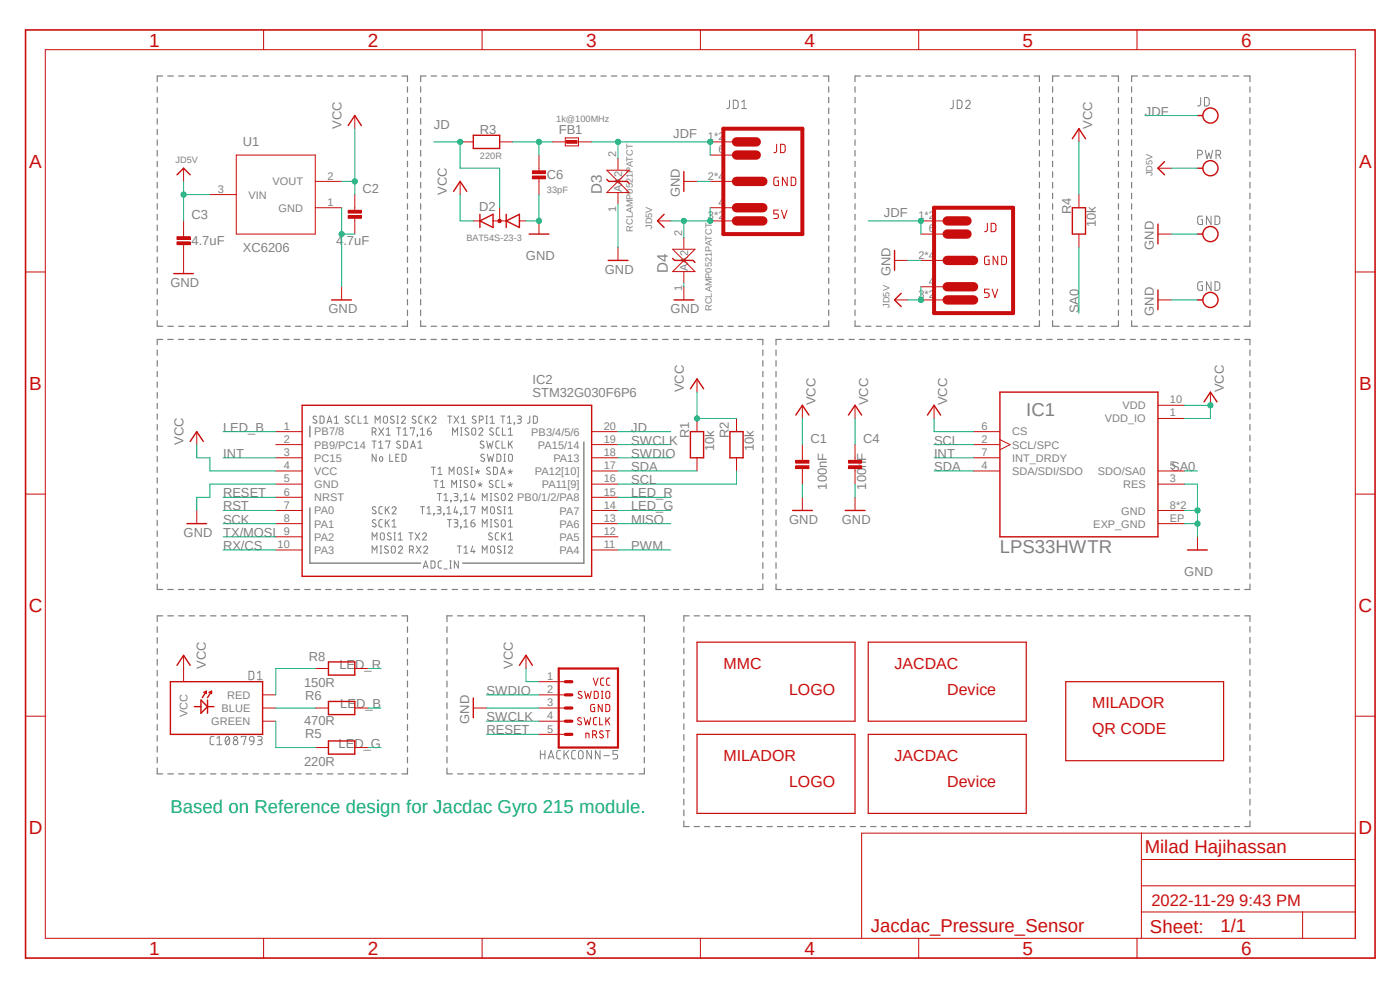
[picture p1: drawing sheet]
<svg xmlns="http://www.w3.org/2000/svg" width="297mm" height="210mm" viewBox="0 0 297 210" stroke-linecap="round" stroke-linejoin="round" font-family="sans-serif">
<defs><g id="words">
<g font-size="4" fill="#c90d0c">
<text x="31.7" y="9.9">1</text>
<text x="78" y="9.9">2</text>
<text x="124.3" y="9.9">3</text>
<text x="170.6" y="9.9">4</text>
<text x="217" y="9.9">5</text>
<text x="263.3" y="9.9">6</text>
<text x="6.2" y="35.6">A</text>
<text x="288.3" y="35.6">A</text>
<text x="6.2" y="82.7">B</text>
<text x="288.3" y="82.7">B</text>
<text x="6.1" y="129.8">C</text>
<text x="288.2" y="129.8">C</text>
<text x="6.1" y="177">D</text>
<text x="288.2" y="177">D</text>
<text x="31.7" y="202.6">1</text>
<text x="78" y="202.6">2</text>
<text x="124.3" y="202.6">3</text>
<text x="170.6" y="202.6">4</text>
<text x="217" y="202.6">5</text>
<text x="263.3" y="202.6">6</text>
</g>
<g font-size="3.9" fill="#808080">
<text x="217.7" y="88.2">IC1</text>
<text x="212.1" y="117.3">LPS33HWTR</text>
</g>
<text font-size="3.9" fill="#0dab76" x="36.2" y="172.6">Based on Reference design for Jacdac Gyro 215 module.</text>
<g font-size="3.9" fill="#c90d0c">
<text x="242.9" y="180.9">Milad Hajihassan</text>
<text x="184.7" y="197.7">Jacdac_Pressure_Sensor</text>
<text x="244" y="197.8">Sheet:</text>
<text x="258.9" y="197.7">1/1</text>
</g>
<text font-size="3.5" fill="#c90d0c" x="244.3" y="192.1">2022-11-29 9:43 PM</text>
<g font-size="3.4" fill="#c90d0c">
<text x="153.5" y="141.8">MMC</text>
<text x="189.8" y="141.8">JACDAC</text>
<text x="167.4" y="147.4">LOGO</text>
<text x="201" y="147.4">Device</text>
<text x="231.7" y="150.2">MILADOR</text>
<text x="231.7" y="155.8">QR CODE</text>
<text x="153.5" y="161.4">MILADOR</text>
<text x="189.8" y="161.4">JACDAC</text>
<text x="167.4" y="167">LOGO</text>
<text x="201" y="167">Device</text>
</g>
<g font-size="3.2" fill="#808080">
<text x="127.7" y="41.2" transform="rotate(-90 127.7 41.2)">D3</text>
<text x="141.6" y="58" transform="rotate(-90 141.6 58)">D4</text>
</g>
<g font-size="2.8" fill="#808080">
<text x="72.5" y="27.3" transform="rotate(-90 72.5 27.3)">VCC</text>
<text x="92" y="27.3">JD</text>
<text x="101.8" y="28.4">R3</text>
<text x="118.5" y="28.4">FB1</text>
<text x="142.8" y="29.3">JDF</text>
<text x="231.7" y="27.3" transform="rotate(-90 231.7 27.3)">VCC</text>
<text x="242.9" y="24.5">JDF</text>
<text x="51.5" y="31.1">U1</text>
<text x="76.9" y="40.9">C2</text>
<text x="94.8" y="41.3" transform="rotate(-90 94.8 41.3)">VCC</text>
<text x="116" y="38.1">C6</text>
<text x="144.2" y="41.8" transform="rotate(-90 144.2 41.8)">GND</text>
<text x="40.6" y="46.4">C3</text>
<text x="101.6" y="44.7">D2</text>
<text x="187.5" y="46">JDF</text>
<text x="227.2" y="45.5" transform="rotate(-90 227.2 45.5)">R4</text>
<text x="40.6" y="52">4.7uF</text>
<text x="51.5" y="53.4">XC6206</text>
<text x="71.3" y="52">4.7uF</text>
<text x="232.5" y="48.3" transform="rotate(-90 232.5 48.3)">10k</text>
<text x="244.8" y="53" transform="rotate(-90 244.8 53)">GND</text>
<text x="111.6" y="55.2">GND</text>
<text x="128.3" y="58">GND</text>
<text x="188.9" y="58.6" transform="rotate(-90 188.9 58.6)">GND</text>
<text x="36.2" y="60.8">GND</text>
<text x="69.7" y="66.4">GND</text>
<text x="142.3" y="66.4">GND</text>
<text x="228.9" y="66.4" transform="rotate(-90 228.9 66.4)">SA0</text>
<text x="244.8" y="67" transform="rotate(-90 244.8 67)">GND</text>
<text x="113" y="81.4">IC2</text>
<text x="145.1" y="83.2" transform="rotate(-90 145.1 83.2)">VCC</text>
<text x="259.6" y="83.2" transform="rotate(-90 259.6 83.2)">VCC</text>
<text x="113" y="84.2">STM32G030F6P6</text>
<text x="173" y="86" transform="rotate(-90 173 86)">VCC</text>
<text x="184.2" y="86" transform="rotate(-90 184.2 86)">VCC</text>
<text x="201" y="86" transform="rotate(-90 201 86)">VCC</text>
<text x="38.9" y="94.4" transform="rotate(-90 38.9 94.4)">VCC</text>
<text x="47.3" y="91.6">LED_B</text>
<text x="133.9" y="94.4">SWCLK</text>
<text x="133.9" y="91.6">JD</text>
<text x="146.2" y="93" transform="rotate(-90 146.2 93)">R1</text>
<text x="151.5" y="95.7" transform="rotate(-90 151.5 95.7)">10k</text>
<text x="154.6" y="93" transform="rotate(-90 154.6 93)">R2</text>
<text x="159.9" y="95.7" transform="rotate(-90 159.9 95.7)">10k</text>
<text x="171.9" y="93.9">C1</text>
<text x="183.1" y="93.9">C4</text>
<text x="198.2" y="94.4">SCL</text>
<text x="47.3" y="97.1">INT</text>
<text x="133.9" y="97.1">SWDIO</text>
<text x="133.9" y="99.9">SDA</text>
<text x="198.1" y="99.9">SDA</text>
<text x="198.2" y="97.1">INT</text>
<text x="248.5" y="99.9">SA0</text>
<text x="47.3" y="105.5">RESET</text>
<text x="133.9" y="105.5">LED_R</text>
<text x="133.9" y="102.7">SCL</text>
<text x="175.4" y="103.8" transform="rotate(-90 175.4 103.8)">100nF</text>
<text x="183.8" y="103.8" transform="rotate(-90 183.8 103.8)">100nF</text>
<text x="38.9" y="113.9">GND</text>
<text x="47.3" y="111.1">SCK</text>
<text x="47.3" y="108.3">RST</text>
<text x="47.3" y="113.9">TX/MOSI</text>
<text x="133.9" y="108.3">LED_G</text>
<text x="133.9" y="111.1">MISO</text>
<text x="167.4" y="111.1">GND</text>
<text x="178.6" y="111.1">GND</text>
<text x="47.3" y="116.7">RX/CS</text>
<text x="133.9" y="116.7">PWM</text>
<text x="251.2" y="122.3">GND</text>
<text x="43.7" y="141.8" transform="rotate(-90 43.7 141.8)">VCC</text>
<text x="65.5" y="140.2">R8</text>
<text x="72" y="141.8">LED_R</text>
<text x="108.8" y="141.8" transform="rotate(-90 108.8 141.8)">VCC</text>
<text x="64.5" y="145.7">150R</text>
<text x="64.8" y="148.5">R6</text>
<text x="103.2" y="147.4">SWDIO</text>
<text x="64.5" y="153.8">470R</text>
<text x="72.2" y="150.2">LED_B</text>
<text x="99.6" y="153.5" transform="rotate(-90 99.6 153.5)">GND</text>
<text x="103.2" y="153">SWCLK</text>
<text x="103.2" y="155.8">RESET</text>
<text x="64.8" y="156.6">R5</text>
<text x="71.8" y="158.6">LED_G</text>
<text x="64.5" y="162.5">220R</text>
</g>
<g font-size="2.3" fill="#808080">
<text x="150.2" y="29.7">1*2</text>
<text x="130.7" y="33.3" transform="rotate(-90 130.7 33.3)">2</text>
<text x="152.4" y="32.5">6</text>
<text x="46.2" y="40.9">3</text>
<text x="57.8" y="39.3">VOUT</text>
<text x="69.5" y="38.1">2</text>
<text x="132" y="40.7" transform="rotate(-90 132 40.7)">AA2</text>
<text x="150.2" y="38.1">2*4</text>
<text x="52.7" y="42.1">VIN</text>
<text x="59.1" y="44.9">GND</text>
<text x="69.5" y="43.7">1</text>
<text x="130.7" y="45" transform="rotate(-90 130.7 45)">1</text>
<text x="150.2" y="46.5">3*2</text>
<text x="152.4" y="43.7">4</text>
<text x="194.9" y="46.5">1*2</text>
<text x="144.7" y="50.1" transform="rotate(-90 144.7 50.1)">2</text>
<text x="197.1" y="49.3">6</text>
<text x="145.9" y="57.4" transform="rotate(-90 145.9 57.4)">AA2</text>
<text x="194.9" y="54.9">2*4</text>
<text x="144.7" y="61.7" transform="rotate(-90 144.7 61.7)">1</text>
<text x="194.9" y="63.2">3*2</text>
<text x="197.1" y="60.5">4</text>
<text x="234.4" y="89.6">VDD_IO</text>
<text x="238.1" y="86.8">VDD</text>
<text x="248.2" y="85.6">10</text>
<text x="248.2" y="88.4">1</text>
<text x="60.2" y="91.1">1</text>
<text x="60.2" y="93.9">2</text>
<text x="66.7" y="92.4">PB7/8</text>
<text x="66.7" y="95.2">PB9/PC14</text>
<text x="112.7" y="92.4">PB3/4/5/6</text>
<text x="114.1" y="95.2">PA15/14</text>
<text x="128.1" y="93.9">19</text>
<text x="128.1" y="91.1">20</text>
<text x="208.2" y="93.9">2</text>
<text x="208.2" y="91.1">6</text>
<text x="214.7" y="95.2">SCL/SPC</text>
<text x="214.7" y="92.4">CS</text>
<text x="60.2" y="96.7">3</text>
<text x="60.2" y="99.5">4</text>
<text x="66.7" y="98">PC15</text>
<text x="66.7" y="100.8">VCC</text>
<text x="113.5" y="100.8">PA12[10]</text>
<text x="117.4" y="98">PA13</text>
<text x="128.1" y="99.5">17</text>
<text x="128.1" y="96.7">18</text>
<text x="208.2" y="99.5">4</text>
<text x="208.2" y="96.7">7</text>
<text x="214.7" y="100.8">SDA/SDI/SDO</text>
<text x="214.7" y="98">INT_DRDY</text>
<text x="232.9" y="100.8">SDO/SA0</text>
<text x="248.2" y="99.5">5</text>
<text x="60.2" y="102.3">5</text>
<text x="60.2" y="105.1">6</text>
<text x="60.2" y="107.9">7</text>
<text x="66.7" y="103.5">GND</text>
<text x="66.7" y="106.3">NRST</text>
<text x="109.7" y="106.4">PB0/1/2/PA8</text>
<text x="115" y="103.6">PA11[9]</text>
<text x="128.1" y="107.9">14</text>
<text x="128.1" y="102.3">16</text>
<text x="128.1" y="105.1">15</text>
<text x="238.3" y="103.6">RES</text>
<text x="248.2" y="102.3">3</text>
<text x="248.2" y="107.9">8*2</text>
<text x="60.2" y="110.7">8</text>
<text x="60.2" y="113.5">9</text>
<text x="66.7" y="109.1">PA0</text>
<text x="66.7" y="111.9">PA1</text>
<text x="118.7" y="112">PA6</text>
<text x="118.7" y="109.2">PA7</text>
<text x="128.1" y="113.5">12</text>
<text x="128.1" y="110.7">13</text>
<text x="231.9" y="112">EXP_GND</text>
<text x="237.9" y="109.2">GND</text>
<text x="248.2" y="110.7">EP</text>
<text x="58.9" y="116.3">10</text>
<text x="66.7" y="114.7">PA2</text>
<text x="66.7" y="117.5">PA3</text>
<text x="118.7" y="117.5">PA4</text>
<text x="118.7" y="114.8">PA5</text>
<text x="128.1" y="116.3">11</text>
<text x="48.2" y="148.3">RED</text>
<text x="116.1" y="149.8">3</text>
<text x="116.1" y="147">2</text>
<text x="116.1" y="144.2">1</text>
<text x="39.8" y="152.1" transform="rotate(-90 39.8 152.1)">VCC</text>
<text x="44.8" y="153.8">GREEN</text>
<text x="47" y="151">BLUE</text>
<text x="116.1" y="155.4">5</text>
<text x="116.1" y="152.6">4</text>
</g>
<g font-size="1.9" fill="#808080">
<text x="118" y="25.9">1k@100MHz</text>
<text x="37.3" y="34.6">JD5V</text>
<text x="101.8" y="33.7">220R</text>
<text x="116" y="40.9">33pF</text>
<text x="244.5" y="37.4" transform="rotate(-90 244.5 37.4)">JD5V</text>
<text x="99" y="51.2">BAT54S-23-3</text>
<text x="134.3" y="49.1" transform="rotate(-90 134.3 49.1)">RCLAMP0521PATCT</text>
<text x="138.4" y="48.6" transform="rotate(-90 138.4 48.6)">JD5V</text>
<text x="151" y="65.9" transform="rotate(-90 151 65.9)">RCLAMP0521PATCT</text>
<text x="188.7" y="65.3" transform="rotate(-90 188.7 65.3)">JD5V</text>
</g>
</g></defs>
<path d="M4.9 6l287.2 197.9M292.1 6l-287.2 197.9" fill="none" stroke="#fff" stroke-width=".21"/>
<g fill="none" stroke="#808080" stroke-width=".25">
<path d="M33.4 18.4v1.2M34.5 16.1h-1.1v1.2M35.6 16.1h1.2M37.9 16.1h1.1M40.1 16.1h1.2M42.4 16.1h1.2M44.7 16.1h1.1M46.9 16.1h1.1M49.1 16.1h1.2M51.4 16.1h1.2M53.7 16.1h1.1M55.9 16.1h1.2"/>
<path d="M58.2 16.1h1.2M60.5 16.1h1.1M62.7 16.1h1.2M64.9 16.1h1.2M67.2 16.1h1.2M69.5 16.1h1.1M71.7 16.1h1.2M74 16.1h1.1M76.2 16.1h1.2M78.5 16.1h1.2M80.8 16.1h1.1M83 16.1h1.2"/>
<path d="M85.3 16.1h1.1v1.2M86.4 18.4v1.2M89.2 18.4v1.2M90.4 16.1h-1.2v1.2M91.5 16.1h1.1M93.7 16.1h1.2M96 16.1h1.1M98.2 16.1h1.2M100.5 16.1h1.1M102.7 16.1h1.1M104.9 16.1h1.2M107.2 16.1h1.2"/>
<path d="M109.5 16.1h1.1M111.7 16.1h1.2M114 16.1h1.1M116.2 16.1h1.1M118.4 16.1h1.2M120.7 16.1h1.1M122.9 16.1h1.2M125.2 16.1h1.2M127.5 16.1h1.1M129.7 16.1h1.2M132 16.1h1.1M134.2 16.1h1.1"/>
<path d="M136.4 16.1h1.2M138.7 16.1h1.1M140.9 16.1h1.2M143.2 16.1h1.1M145.4 16.1h1.2M147.7 16.1h1.1M149.9 16.1h1.2M152.2 16.1h1.1M154.4 16.1h1.2M156.7 16.1h1.1M158.9 16.1h1.2M161.2 16.1h1.1"/>
<path d="M163.4 16.1h1.1M165.7 16.1h1.1M167.9 16.1h1.2M170.2 16.1h1.1M172.4 16.1h1.2M174.7 16.1h1.1v1.2M175.8 18.4v1.2M181.4 18.4v1.2M182.5 16.1h-1.1v1.2M183.6 16.1h1.2M185.9 16.1h1.1M188.1 16.1h1.1"/>
<path d="M190.3 16.1h1.2M192.6 16.1h1.1M194.8 16.1h1.1M197 16.1h1.2M199.3 16.1h1.1M201.5 16.1h1.1M203.8 16.1h1.1M206 16.1h1.1M208.2 16.1h1.1M210.4 16.1h1.2M212.7 16.1h1.1M214.9 16.1h1.1"/>
<path d="M217.1 16.1h1.2M219.4 16.1h1.1v1.2M220.5 18.4v1.2M223.3 18.4v1.2M224.7 16.1h-1.4v1.2M225.8 16.1h1.4M228.3 16.1h1.4M230.8 16.1h1.4M233.3 16.1h1.4M235.8 16.1h1.5v1.2M237.3 18.4v1.2M240.1 18.4v1.2"/>
<path d="M241.3 16.1h-1.2v1.2M242.4 16.1h1.3M244.8 16.1h1.3M247.2 16.1h1.3M249.6 16.1h1.3M252 16.1h1.3M254.4 16.1h1.3M256.8 16.1h1.2M259.1 16.1h1.3M261.5 16.1h1.3M263.9 16.1h1.3v1.2M265.2 18.4v1.2"/>
<path d="M33.4 20.7v1.1M33.4 22.9v1.2M33.4 25.2v1.1M33.4 27.4v1.2M33.4 29.7v1.1M33.4 31.9v1.2M33.4 34.2v1.1M33.4 36.4v1.2M33.4 38.7v1.2M86.4 20.7v1.1M86.4 22.9v1.2M86.4 25.2v1.1"/>
<path d="M86.4 27.4v1.2M86.4 29.7v1.1M86.4 31.9v1.2M86.4 34.2v1.1M86.4 36.4v1.2M86.4 38.7v1.2M89.2 20.7v1.1M89.2 22.9v1.2M89.2 25.2v1.1M89.2 27.4v1.2M89.2 29.7v1.1M89.2 31.9v1.2"/>
<path d="M89.2 34.2v1.1M89.2 36.4v1.2M89.2 38.7v1.2M175.8 20.7v1.1M175.8 22.9v1.2M175.8 25.2v1.1M175.8 27.4v1.2M175.8 29.7v1.1M175.8 31.9v1.2M175.8 34.2v1.1M175.8 36.4v1.2M175.8 38.7v1.2"/>
<path d="M181.4 20.7v1.1M181.4 22.9v1.2M181.4 25.2v1.1M181.4 27.4v1.2M181.4 29.7v1.1M181.4 31.9v1.2M181.4 34.2v1.1M181.4 36.4v1.2M181.4 38.7v1.2M220.5 20.7v1.1M220.5 22.9v1.2M220.5 25.2v1.1"/>
<path d="M220.5 27.4v1.2M220.5 29.7v1.1M220.5 31.9v1.2M220.5 34.2v1.1M220.5 36.4v1.2M220.5 38.7v1.2M223.3 20.7v1.1M223.3 22.9v1.2M223.3 25.2v1.1M223.3 27.4v1.2M223.3 29.7v1.1M223.3 31.9v1.2"/>
<path d="M223.3 34.2v1.1M223.3 36.4v1.2M223.3 38.7v1.2M237.3 20.7v1.1M237.3 22.9v1.2M237.3 25.2v1.1M237.3 27.4v1.2M237.3 29.7v1.1M237.3 31.9v1.2M237.3 34.2v1.1M237.3 36.4v1.2M237.3 38.7v1.2"/>
<path d="M240.1 20.7v1.1M240.1 22.9v1.2M240.1 25.2v1.1M240.1 27.4v1.2M240.1 29.7v1.1M240.1 31.9v1.2M240.1 34.2v1.1M240.1 36.4v1.2M240.1 38.7v1.2M265.2 20.7v1.1M265.2 22.9v1.2M265.2 25.2v1.1"/>
<path d="M265.2 27.4v1.2M265.2 29.7v1.1M265.2 31.9v1.2M265.2 34.2v1.1M265.2 36.4v1.2M265.2 38.7v1.2M33.4 41v1.1M33.4 43.2v1.2M33.4 45.5v1.2M33.4 47.8v1.1M33.4 50v1.1M33.4 52.2v1.2"/>
<path d="M33.4 54.5v1.2M33.4 56.8v1.1M33.4 59v1.2M86.4 41v1.1M86.4 43.2v1.2M86.4 45.5v1.2M86.4 47.8v1.1M86.4 50v1.1M86.4 52.2v1.2M86.4 54.5v1.2M86.4 56.8v1.1M86.4 59v1.2"/>
<path d="M89.2 41v1.1M89.2 43.2v1.2M89.2 45.5v1.2M89.2 47.8v1.1M89.2 50v1.1M89.2 52.2v1.2M89.2 54.5v1.2M89.2 56.8v1.1M89.2 59v1.2M175.8 41v1.1M175.8 43.2v1.2M175.8 45.5v1.2"/>
<path d="M175.8 47.8v1.1M175.8 50v1.1M175.8 52.2v1.2M175.8 54.5v1.2M175.8 56.8v1.1M175.8 59v1.2M181.4 41v1.1M181.4 43.2v1.2M181.4 45.5v1.2M181.4 47.8v1.1M181.4 50v1.1M181.4 52.2v1.2"/>
<path d="M181.4 54.5v1.2M181.4 56.8v1.1M181.4 59v1.2M220.5 41v1.1M220.5 43.2v1.2M220.5 45.5v1.2M220.5 47.8v1.1M220.5 50v1.1M220.5 52.2v1.2M220.5 54.5v1.2M220.5 56.8v1.1M220.5 59v1.2"/>
<path d="M223.3 41v1.1M223.3 43.2v1.2M223.3 45.5v1.2M223.3 47.8v1.1M223.3 50v1.1M223.3 52.2v1.2M223.3 54.5v1.2M223.3 56.8v1.1M223.3 59v1.2M237.3 41v1.1M237.3 43.2v1.2M237.3 45.5v1.2"/>
<path d="M237.3 47.8v1.1M237.3 50v1.1M237.3 52.2v1.2M237.3 54.5v1.2M237.3 56.8v1.1M237.3 59v1.2M240.1 41v1.1M240.1 43.2v1.2M240.1 45.5v1.2M240.1 47.8v1.1M240.1 50v1.1M240.1 52.2v1.2"/>
<path d="M240.1 54.5v1.2M240.1 56.8v1.1M240.1 59v1.2M265.2 41v1.1M265.2 43.2v1.2M265.2 45.5v1.2M265.2 47.8v1.1M265.2 50v1.1M265.2 52.2v1.2M265.2 54.5v1.2M265.2 56.8v1.1M265.2 59v1.2"/>
<path d="M33.4 61.3v1.1M33.4 63.5v1.2M33.4 65.8v1.1M33.4 68v1.2h1.1M33.4 74.3v1.1M33.4 76.5v1.2M33.4 78.8v1.1M34.5 72h-1.1v1.2M35.6 69.2h1.2M35.6 72h1.1M37.8 72h1.1M37.9 69.2h1.1"/>
<path d="M40 72h1.2M40.1 69.2h1.2M42.3 72h1.1M42.4 69.2h1.2M44.5 72h1.2M44.7 69.2h1.1M46.8 72h1.1M46.9 69.2h1.1M49 72h1.1M49.1 69.2h1.2M51.2 72h1.2M51.4 69.2h1.2"/>
<path d="M53.5 72h1.1M53.7 69.2h1.1M55.7 72h1.2M55.9 69.2h1.2M58 72h1.1M58.2 69.2h1.2M60.2 72h1.1M60.5 69.2h1.1M62.4 72h1.1M62.7 69.2h1.2M64.6 72h1.2M64.9 69.2h1.2"/>
<path d="M66.9 72h1.1M67.2 69.2h1.2M69.1 72h1.1M69.5 69.2h1.1M71.3 72h1.2M71.7 69.2h1.2M73.6 72h1.1M74 69.2h1.1M75.8 72h1.2M76.2 69.2h1.2M78.1 72h1.1M78.5 69.2h1.2"/>
<path d="M80.3 72h1.1M80.8 69.2h1.1M82.5 72h1.2M83 69.2h1.2M84.8 72h1.1M86.4 61.3v1.1M86.4 63.5v1.2M86.4 65.8v1.1M86.4 68v1.2h-1.1M87 72h1.1M89.2 72h1.1M89.2 68v1.2h1.2"/>
<path d="M89.2 61.3v1.1M89.2 63.5v1.2M89.2 65.8v1.1M91.4 72h1.2M91.5 69.2h1.1M93.7 72h1.1M93.7 69.2h1.2M95.9 72h1.2M96 69.2h1.1M98.2 72h1.1M98.2 69.2h1.2M100.4 72h1.1"/>
<path d="M100.5 69.2h1.1M102.6 72h1.2M102.7 69.2h1.1M104.9 72h1.1M104.9 69.2h1.2M107.1 72h1.1M107.2 69.2h1.2M109.3 72h1.1M109.5 69.2h1.1M111.5 72h1.2M111.7 69.2h1.2M113.8 72h1.1"/>
<path d="M114 69.2h1.1M116 72h1.2M116.2 69.2h1.1M118.3 72h1.1M118.4 69.2h1.2M120.5 72h1.1M120.7 69.2h1.1M122.7 72h1.2M122.9 69.2h1.2M125 72h1.1M125.2 69.2h1.2M127.2 72h1.1"/>
<path d="M127.5 69.2h1.1M129.4 72h1.2M129.7 69.2h1.2M131.7 72h1.1M132 69.2h1.1M133.9 72h1.1M134.2 69.2h1.1M136.1 72h1.2M136.4 69.2h1.2M138.4 72h1.1M138.7 69.2h1.1M140.6 72h1.1"/>
<path d="M140.9 69.2h1.2M142.8 72h1.2M143.2 69.2h1.1M145.1 72h1.1M145.4 69.2h1.2M147.3 72h1.1M147.7 69.2h1.1M149.5 72h1.2M149.9 69.2h1.2M151.8 72h1.1M152.2 69.2h1.1M154 72h1.2"/>
<path d="M154.4 69.2h1.2M156.3 72h1.1M156.7 69.2h1.1M158.5 72h1.1M158.9 69.2h1.2M160.7 72h1.1v1.2M161.2 69.2h1.1M161.8 74.3v1.1M161.8 76.5v1.2M161.8 78.8v1.1M163.4 69.2h1.1M164.6 74.3v1.1"/>
<path d="M164.6 76.5v1.2M164.6 78.8v1.1M165.7 69.2h1.1M165.7 72h-1.1v1.2M166.8 72h1.2M167.9 69.2h1.2M169.1 72h1.1M170.2 69.2h1.1M171.3 72h1.1M172.4 69.2h1.2M173.5 72h1.1M175.7 72h1.1"/>
<path d="M175.8 68v1.2h-1.1M175.8 61.3v1.1M175.8 63.5v1.2M175.8 65.8v1.1M177.9 72h1.1M180.1 72h1.1M181.4 68v1.2h1.1M181.4 61.3v1.1M181.4 63.5v1.2M181.4 65.8v1.1M182.3 72h1.1M183.6 69.2h1.2"/>
<path d="M184.5 72h1.1M185.9 69.2h1.1M186.7 72h1.1M188.1 69.2h1.1M188.9 72h1.2M190.3 69.2h1.2M191.2 72h1.1M192.6 69.2h1.1M193.4 72h1.1M194.8 69.2h1.1M195.6 72h1.1M197 69.2h1.2"/>
<path d="M197.8 72h1.1M199.3 69.2h1.1M200 72h1.1M201.5 69.2h1.1M202.2 72h1.1M203.8 69.2h1.1M204.4 72h1.1M206 69.2h1.1M206.6 72h1.1M208.2 69.2h1.1M208.8 72h1.1M210.4 69.2h1.2"/>
<path d="M211 72h1.2M212.7 69.2h1.1M213.3 72h1.1M214.9 69.2h1.1M215.5 72h1.1M217.1 69.2h1.2M217.7 72h1.1M219.9 72h1.1M220.5 68v1.2h-1.1M220.5 61.3v1.1M220.5 63.5v1.2M220.5 65.8v1.1"/>
<path d="M222.1 72h1.1M223.3 68v1.2h1.4M223.3 61.3v1.1M223.3 63.5v1.2M223.3 65.8v1.1M224.3 72h1.1M225.8 69.2h1.4M226.5 72h1.1M228.3 69.2h1.4M228.7 72h1.1M230.8 69.2h1.4M230.9 72h1.1"/>
<path d="M233.1 72h1.2M233.3 69.2h1.4M235.4 72h1.1M237.3 68v1.2h-1.5M237.3 61.3v1.1M237.3 63.5v1.2M237.3 65.8v1.1M237.6 72h1.1M239.8 72h1.1M240.1 68v1.2h1.2M240.1 61.3v1.1M240.1 63.5v1.2"/>
<path d="M240.1 65.8v1.1M242 72h1.1M242.4 69.2h1.3M244.2 72h1.1M244.8 69.2h1.3M246.4 72h1.1M247.2 69.2h1.3M248.6 72h1.1M249.6 69.2h1.3M250.8 72h1.1M252 69.2h1.3M253 72h1.1"/>
<path d="M254.4 69.2h1.3M255.2 72h1.2M256.8 69.2h1.2M257.5 72h1.1M259.1 69.2h1.3M259.7 72h1.1M261.5 69.2h1.3M261.9 72h1.1M264.1 72h1.1v1.2M265.2 68v1.2h-1.3M265.2 61.3v1.1M265.2 63.5v1.2"/>
<path d="M265.2 65.8v1.1M265.2 74.3v1.1M265.2 76.5v1.2M265.2 78.8v1.1M33.4 81v1.2M33.4 83.3v1.2M33.4 85.6v1.1M33.4 87.8v1.1M33.4 90v1.2M33.4 92.3v1.2M33.4 94.6v1.1M33.4 96.8v1.2"/>
<path d="M33.4 99.1v1.1M161.8 81v1.2M161.8 83.3v1.2M161.8 85.6v1.1M161.8 87.8v1.1M161.8 90v1.2M161.8 92.3v1.2M161.8 94.6v1.1M161.8 96.8v1.2M161.8 99.1v1.1M164.6 81v1.2M164.6 83.3v1.2"/>
<path d="M164.6 85.6v1.1M164.6 87.8v1.1M164.6 90v1.2M164.6 92.3v1.2M164.6 94.6v1.1M164.6 96.8v1.2M164.6 99.1v1.1M265.2 81v1.2M265.2 83.3v1.2M265.2 85.6v1.1M265.2 87.8v1.1M265.2 90v1.2"/>
<path d="M265.2 92.3v1.2M265.2 94.6v1.1M265.2 96.8v1.2M265.2 99.1v1.1M33.4 101.3v1.2M33.4 103.6v1.1M33.4 105.8v1.2M33.4 108.1v1.2M33.4 110.4v1.1M33.4 112.6v1.2M33.4 114.9v1.1M33.4 117.1v1.2"/>
<path d="M33.4 119.4v1.2M161.8 101.3v1.2M161.8 103.6v1.1M161.8 105.8v1.2M161.8 108.1v1.2M161.8 110.4v1.1M161.8 112.6v1.2M161.8 114.9v1.1M161.8 117.1v1.2M161.8 119.4v1.2M164.6 101.3v1.2M164.6 103.6v1.1"/>
<path d="M164.6 105.8v1.2M164.6 108.1v1.2M164.6 110.4v1.1M164.6 112.6v1.2M164.6 114.9v1.1M164.6 117.1v1.2M164.6 119.4v1.2M265.2 101.3v1.2M265.2 103.6v1.1M265.2 105.8v1.2M265.2 108.1v1.2M265.2 110.4v1.1"/>
<path d="M265.2 112.6v1.2M265.2 114.9v1.1M265.2 117.1v1.2M265.2 119.4v1.2M33.4 121.7v1.1M33.4 123.9v1.2h1.1M33.4 133v1.2M33.4 135.3v1.2M33.4 137.6v1.2M33.4 139.9v1.2M34.5 130.6h-1.1v1.3M35.6 130.6h1.2"/>
<path d="M35.6 125.1h1.1M37.8 125.1h1.1M37.9 130.6h1.1M40 125.1h1.2M40.1 130.6h1.2M42.3 125.1h1.1M42.4 130.6h1.2M44.5 125.1h1.2M44.7 130.6h1.1M46.8 125.1h1.1M46.9 130.6h1.1M49 125.1h1.1"/>
<path d="M49.1 130.6h1.2M51.2 125.1h1.2M51.4 130.6h1.2M53.5 125.1h1.1M53.7 130.6h1.1M55.7 125.1h1.2M55.9 130.6h1.2M58 125.1h1.1M58.2 130.6h1.2M60.2 125.1h1.1M60.5 130.6h1.1M62.4 125.1h1.1"/>
<path d="M62.7 130.6h1.2M64.6 125.1h1.2M64.9 130.6h1.2M66.9 125.1h1.1M67.2 130.6h1.2M69.1 125.1h1.1M69.5 130.6h1.1M71.3 125.1h1.2M71.7 130.6h1.2M73.6 125.1h1.1M74 130.6h1.1M75.8 125.1h1.2"/>
<path d="M76.2 130.6h1.2M78.1 125.1h1.1M78.5 130.6h1.2M80.3 125.1h1.1M80.8 130.6h1.1M82.5 125.1h1.2M83 130.6h1.2M84.8 125.1h1.1M85.3 130.6h1.1v1.3M86.4 133v1.2M86.4 135.3v1.2M86.4 137.6v1.2"/>
<path d="M86.4 139.9v1.2M87 125.1h1.1M89.2 125.1h1.1M91.4 125.1h1.2M93.7 125.1h1.1M94.8 133v1.2M94.8 135.3v1.2M94.8 137.6v1.2M94.8 139.9v1.2M95.9 125.1h1.2M96 130.6h-1.2v1.3M97.1 130.6h1.2"/>
<path d="M98.2 125.1h1.1M99.4 130.6h1.1M100.4 125.1h1.1M101.6 130.6h1.1M102.6 125.1h1.2M103.8 130.6h1.2M104.9 125.1h1.1M106.1 130.6h1.2M107.1 125.1h1.1M108.4 130.6h1.2M109.3 125.1h1.1M110.7 130.6h1.1"/>
<path d="M111.5 125.1h1.2M112.9 130.6h1.2M113.8 125.1h1.1M115.2 130.6h1.1M116 125.1h1.2M117.4 130.6h1.2M118.3 125.1h1.1M119.7 130.6h1.2M120.5 125.1h1.1M122 130.6h1.1M122.7 125.1h1.2M124.2 130.6h1.2"/>
<path d="M125 125.1h1.1M126.5 130.6h1.2M127.2 125.1h1.1M128.7 130.6h1.2M129.4 125.1h1.2M131 130.6h1.2M131.7 125.1h1.1M133.3 130.6h1.2M133.9 125.1h1.1M135.6 130.6h1.1v1.3M136.1 125.1h1.2M136.7 133v1.2"/>
<path d="M136.7 135.3v1.2M136.7 137.6v1.2M136.7 139.9v1.2M138.4 125.1h1.1M140.6 125.1h1.1M142.8 125.1h1.2M145.1 125.1h1.1M145.1 132.9v1.2M145.1 135.2v1.2M145.1 137.5v1.2M145.1 139.8v1.2M146.2 130.6h-1.1v1.2"/>
<path d="M147.3 130.6h1.1M147.3 125.1h1.1M149.5 130.6h1.1M149.5 125.1h1.2M151.7 130.6h1.1M151.8 125.1h1.1M153.9 130.6h1.1M154 125.1h1.2M156.1 130.6h1.1M156.3 125.1h1.1M158.3 130.6h1.1M158.5 125.1h1.1"/>
<path d="M160.5 130.6h1.1M161.8 121.7v1.1M161.8 123.9v1.2h-1.1M162.7 130.6h1.1M164.6 123.9v1.2h1.1M164.6 121.7v1.1M164.9 130.6h1.1M166.8 125.1h1.2M167.1 130.6h1.1M169.1 125.1h1.1M169.3 130.6h1.1M171.3 125.1h1.1"/>
<path d="M171.5 130.6h1.1M173.5 125.1h1.1M173.7 130.6h1.1M175.7 125.1h1.1M175.9 130.6h1.1M177.9 125.1h1.1M178.1 130.6h1.1M180.1 125.1h1.1M180.3 130.6h1.1M182.3 125.1h1.1M182.5 130.6h1.1M184.5 125.1h1.1"/>
<path d="M184.7 130.6h1.1M186.7 125.1h1.1M186.9 130.6h1.1M188.9 125.1h1.2M189.1 130.6h1.1M191.2 125.1h1.1M191.3 130.6h1.2M193.4 125.1h1.1M193.6 130.6h1.1M195.6 125.1h1.1M195.8 130.6h1.1M197.8 125.1h1.1"/>
<path d="M198 130.6h1.1M200 125.1h1.1M200.2 130.6h1.1M202.2 125.1h1.1M202.4 130.6h1.1M204.4 125.1h1.1M204.6 130.6h1.1M206.6 125.1h1.1M206.8 130.6h1.1M208.8 125.1h1.1M209 130.6h1.1M211 125.1h1.2"/>
<path d="M211.2 130.6h1.1M213.3 125.1h1.1M213.4 130.6h1.1M215.5 125.1h1.1M215.6 130.6h1.1M217.7 125.1h1.1M217.8 130.6h1.1M219.9 125.1h1.1M220 130.6h1.1M222.1 125.1h1.1M222.2 130.6h1.1M224.3 125.1h1.1"/>
<path d="M224.4 130.6h1.1M226.5 125.1h1.1M226.6 130.6h1.1M228.7 125.1h1.1M228.8 130.6h1.2M230.9 125.1h1.1M231 130.6h1.2M233.1 125.1h1.2M233.3 130.6h1.1M235.4 125.1h1.1M235.5 130.6h1.1M237.6 125.1h1.1"/>
<path d="M237.7 130.6h1.1M239.8 125.1h1.1M239.9 130.6h1.1M242 125.1h1.1M242.1 130.6h1.1M244.2 125.1h1.1M244.3 130.6h1.1M246.4 125.1h1.1M246.5 130.6h1.1M248.6 125.1h1.1M248.7 130.6h1.1M250.8 125.1h1.1"/>
<path d="M250.9 130.6h1.1M253 125.1h1.1M253.1 130.6h1.1M255.2 125.1h1.2M255.3 130.6h1.1M257.5 130.6h1.1M257.5 125.1h1.1M259.7 130.6h1.1M259.7 125.1h1.1M261.9 130.6h1.1M261.9 125.1h1.1M264.1 130.6h1.1v1.2"/>
<path d="M265.2 121.7v1.1M265.2 123.9v1.2h-1.1M265.2 132.9v1.2M265.2 135.2v1.2M265.2 137.5v1.2M265.2 139.8v1.2M33.4 142.2v1.2M33.4 144.5v1.2M33.4 146.8v1.2M33.4 149.1v1.2M33.4 151.4v1.2M33.4 153.7v1.2"/>
<path d="M33.4 156v1.2M33.4 158.3v1.3M86.4 142.2v1.2M86.4 144.5v1.2M86.4 146.8v1.2M86.4 149.1v1.2M86.4 151.4v1.2M86.4 153.7v1.2M86.4 156v1.2M86.4 158.3v1.3M94.8 142.2v1.2M94.8 144.5v1.2"/>
<path d="M94.8 146.8v1.2M94.8 149.1v1.2M94.8 151.4v1.2M94.8 153.7v1.2M94.8 156v1.2M94.8 158.3v1.3M136.7 142.2v1.2M136.7 144.5v1.2M136.7 146.8v1.2M136.7 149.1v1.2M136.7 151.4v1.2M136.7 153.7v1.2"/>
<path d="M136.7 156v1.2M136.7 158.3v1.3M145.1 142.1v1.2M145.1 144.4v1.2M145.1 146.7v1.2M145.1 149v1.2M145.1 151.3v1.1M145.1 153.5v1.2M145.1 155.8v1.2M145.1 158.1v1.2M265.2 142.1v1.2M265.2 144.4v1.2"/>
<path d="M265.2 146.7v1.2M265.2 149v1.2M265.2 151.3v1.1M265.2 153.5v1.2M265.2 155.8v1.2M265.2 158.1v1.2M33.4 160.7v1.1M33.4 162.9v1.3h1.1M35.6 164.2h1.2M37.9 164.2h1.1M40.1 164.2h1.2M42.4 164.2h1.2"/>
<path d="M44.7 164.2h1.1M46.9 164.2h1.1M49.1 164.2h1.2M51.4 164.2h1.2M53.7 164.2h1.1M55.9 164.2h1.2M58.2 164.2h1.2M60.5 164.2h1.1M62.7 164.2h1.2M64.9 164.2h1.2M67.2 164.2h1.2M69.5 164.2h1.1"/>
<path d="M71.7 164.2h1.2M74 164.2h1.1M76.2 164.2h1.2M78.5 164.2h1.2M80.8 164.2h1.1M83 164.2h1.2M86.4 160.7v1.1M86.4 162.9v1.3h-1.1M94.8 160.7v1.1M94.8 162.9v1.3h1.2M97.1 164.2h1.2M99.4 164.2h1.1"/>
<path d="M101.6 164.2h1.1M103.8 164.2h1.2M106.1 164.2h1.2M108.4 164.2h1.2M110.7 164.2h1.1M112.9 164.2h1.2M115.2 164.2h1.1M117.4 164.2h1.2M119.7 164.2h1.2M122 164.2h1.1M124.2 164.2h1.2M126.5 164.2h1.2"/>
<path d="M128.7 164.2h1.2M131 164.2h1.2M133.3 164.2h1.2M136.7 160.7v1.1M136.7 162.9v1.3h-1.1M145.1 160.4v1.2M145.1 162.7v1.2M145.1 165v1.2M145.1 167.3v1.1M145.1 169.5v1.3M145.1 171.8v1.3M145.1 174.2v1.1h1.1"/>
<path d="M147.3 175.3h1.1M149.5 175.3h1.1M151.7 175.3h1.1M153.9 175.3h1.1M156.1 175.3h1.1M158.3 175.3h1.1M160.5 175.3h1.1M162.7 175.3h1.1M164.9 175.3h1.1M167.1 175.3h1.1M169.3 175.3h1.1M171.5 175.3h1.1"/>
<path d="M173.7 175.3h1.1M175.9 175.3h1.1M178.1 175.3h1.1M180.3 175.3h1.1M182.5 175.3h1.1M184.7 175.3h1.1M186.9 175.3h1.1M189.1 175.3h1.1M191.3 175.3h1.2M193.6 175.3h1.1M195.8 175.3h1.1M198 175.3h1.1"/>
<path d="M200.2 175.3h1.1M202.4 175.3h1.1M204.6 175.3h1.1M206.8 175.3h1.1M209 175.3h1.1M211.2 175.3h1.1M213.4 175.3h1.1M215.6 175.3h1.1M217.8 175.3h1.1M220 175.3h1.1M222.2 175.3h1.1M224.4 175.3h1.1"/>
<path d="M226.6 175.3h1.1M228.8 175.3h1.2M231 175.3h1.2M233.3 175.3h1.1M235.5 175.3h1.1M237.7 175.3h1.1M239.9 175.3h1.1M242.1 175.3h1.1M244.3 175.3h1.1M246.5 175.3h1.1M248.7 175.3h1.1M250.9 175.3h1.1"/>
<path d="M253.1 175.3h1.1M255.3 175.3h1.1M257.5 175.3h1.1M259.7 175.3h1.1M261.9 175.3h1.1M265.2 160.4v1.2M265.2 162.7v1.2M265.2 165v1.2M265.2 167.3v1.1M265.2 169.5v1.3M265.2 171.8v1.3M265.2 174.2v1.1h-1.1"/>
</g>
<path d="M65.7 90.4v2.3M123.9 93.8v25.7h-25.7M65.7 107.7v11.8h23.5" fill="none" stroke="#808080" stroke-width=".3"/>
<g fill="none" stroke="#808080" stroke-width=".21">
<path d="M154.8 21.3v1.3a.45 .45 0 0 1-.6 .4M155.6 21.3l.8 .1a1.42 1.42 0 0 1 0 1.5l-.8 .1zM157.4 23h1M157.4 21.6l.5-.3v1.7M202.2 21.3v1.3a.42 .42 0 0 1-.6 .4M203.1 21.3l.8 .1a1.42 1.42 0 0 1 0 1.5l-.8 .1zM204.9 21.6a.5 .5 0 0 1 .7-.3 .5 .5 0 0 1 .1 .8l-.8 .9h.9M254.1 32.9h.5a.49 .49 0 0 0 .5-.5 .49 .49 0 0 0-.5-.5h-.5v1.8M254.7 20.7v1.4a.47 .47 0 0 1-.6 .4M255.5 20.7l.9 .1a1.42 1.42 0 0 1 0 1.6l-.9 .1zM255.7 31.9l.4 1.8 .4-1.2 .4 1.2 .4-1.8M258 32.9h.5a.49 .49 0 0 0 .5-.5 .49 .49 0 0 0-.5-.5h-.5v1.8"/>
<path d="M258.6 32.9l.4 .8M255.1 45.8l-.9 .2-.1 1.2 .2 .4h.8v-1h-.3M255.1 59.8h-.6l-.3 .2-.1 1.2 .2 .3 .8 .1v-1h-.3M256.9 45.8v1.8l-1-1.8v1.8M256.9 59.8v1.8l-1-1.8v1.8M257.8 45.8l.8 .2a1.41 1.41 0 0 1 .1 1.3l-.3 .3h-.6zM257.8 59.8h.6l.3 .3 .1 1-.4 .5h-.6zM67.1 88.4l-.3-.1a.34 .34 0 0 0-.4 .2 .34 .34 0 0 0 .2 .4l.5 .3a.34 .34 0 0 1 .1 .3 .34 .34 0 0 1-.3 .3l-.5-.2M67.9 88.3h.6a1.22 1.22 0 0 1 .2 1.3l-.2 .1-.6 .1zM69.4 89.8l.5-1.5 .5 1.5M69.5 89.4h.8M71 89.8h.8"/>
<path d="M71 88.6l.4-.3v1.5M74 88.4l-.2-.1a.34 .34 0 0 0-.5 .1 .34 .34 0 0 0 .1 .5l.5 .3a.34 .34 0 0 1 .2 .3 .34 .34 0 0 1-.4 .3l-.5-.2M75.4 88.3h-.6l-.1 .3v1l.7 .2M76 88.3v1.5h.7M77.2 89.8h.9M77.2 88.6l.4-.3v1.5M79 91.7h.4a.45 .45 0 0 0 .4-.5 .45 .45 0 0 0-.4-.4h-.4v1.5M79 93.6h.8M79.4 93.6v1.5M79.5 91.7l.3 .6M79.6 89.8v-1.5l.5 .8 .5-.8v1.5M79.8 96.4v1.5l-.8-1.5v1.5"/>
<path d="M80.3 90.8l1.1 1.5M80.3 93.9l.5-.3v1.5M80.3 95.1h.9M80.7 96.9a.34 .34 0 0 1 .5 .3v.3a.34 .34 0 0 1-.3 .4 .34 .34 0 0 1-.4-.4zM81.4 88.5a.43 .43 0 0 1 .5-.2 .43 .43 0 0 1 .3 .4v.7a.45 .45 0 0 1-.4 .4 .45 .45 0 0 1-.5-.4zM81.4 90.8l-1.1 1.5M81.9 93.7v-.1h.8l-.4 1.5M82 91.1l.4-.3v1.5M82 92.3h.8M82.7 96.4v1.5h.7M83.6 88.4l-.4-.1a.34 .34 0 0 0-.3 .2 .34 .34 0 0 0 .1 .4l.5 .3a.34 .34 0 0 1 .1 .3 .34 .34 0 0 1-.3 .3l-.5-.2M84 97h.5"/>
<path d="M84.2 90.8h.8M84.2 88.3h.3M84.2 89.8h.3M84.4 88.3v1.5M84.6 90.8v1.5M84.7 96.4h-.7v1.5h.7M84.9 93.7l-.4-.1a.34 .34 0 0 0-.3 .2 .34 .34 0 0 0 .1 .4l.5 .2a.34 .34 0 0 1 .2 .4 .34 .34 0 0 1-.4 .3l-.5-.2M85.2 88.6a.42 .42 0 0 1 .6-.3 .42 .42 0 0 1 .1 .6l-.7 .9h.8M85.3 96.4h.6l.2 .2v.9l-.2 .3-.6 .1zM85.6 92.3h.8M85.6 91.1l.4-.3v1.5M85.6 93.6h.7a1.22 1.22 0 0 1 .1 1.3l-.1 .1-.7 .1z"/>
<path d="M87.1 90.9v-.1h.8l-.4 1.5M87.1 95.1l.5-1.5 .5 1.5M87.2 94.7h.8M88.2 88.4l-.4-.1a.34 .34 0 0 0-.3 .2 .34 .34 0 0 0 .1 .4l.5 .3a.34 .34 0 0 1 .2 .3 .34 .34 0 0 1-.4 .3l-.5-.2M88.5 92.2l.1 .1zM88.6 92.3l-.1 .4M88.7 95.1h.8M88.7 93.9l.4-.3v1.5M89.2 92.3h.8M89.2 91.1l.4-.3v1.5M89.5 88.3h-.5l-.1 .3v1l.6 .2M90.2 88.3v1.5"/>
<path d="M90.6 88.9l.5 .9M90.7 91.4h.5a.44 .44 0 0 1 .4 .5 .44 .44 0 0 1-.5 .4 .44 .44 0 0 1-.4-.4zM91.1 88.3l-.9 .9M91.4 90.8a.73 .73 0 0 0-.7 .6M91.5 99.1h.9M91.6 88.6a.43 .43 0 0 1 .6-.3 .43 .43 0 0 1 .2 .6l-.8 .9h.9M91.9 99.1v1.6M92.9 99.5l.4-.4v1.6M95 88.3h.8M95.4 88.3v1.5M96 92.3v-1.5l.5 .9 .6-.9v1.5M96.3 88.3l1 1.5"/>
<path d="M97.1 99.4l.1-.2a.42 .42 0 0 1 .7 .4v.6a.42 .42 0 0 1-.4 .5 .42 .42 0 0 1-.5-.5zM97.3 88.3l-1 1.5M97.7 90.8h.3M97.7 92.3h.3M97.9 90.8v1.5M97.9 89.8h.9M97.9 88.6l.4-.3v1.5M99.2 99.3a.38 .38 0 0 0-.5-.1 .38 .38 0 0 0 0 .6l.4 .2a.34 .34 0 0 1 .2 .4 .34 .34 0 0 1-.3 .3l-.5-.2M99.4 90.9l-.2-.1a.34 .34 0 0 0-.5 .1 .34 .34 0 0 0 .1 .5l.5 .3a.34 .34 0 0 1 .2 .4 .34 .34 0 0 1-.4 .2l-.5-.2M99.9 99.1h.3M100.1 99.1v1.6M100.1 91a.43 .43 0 0 1 .5-.2 .43 .43 0 0 1 .3 .4v.7a.42 .42 0 0 1-.4 .4 .42 .42 0 0 1-.4-.4z"/>
<path d="M100.8 99.9l.5 .2M100.9 88.4l-.4-.1a.34 .34 0 0 0-.3 .2 .34 .34 0 0 0 .2 .4l.4 .3a.34 .34 0 0 1 .2 .3 .34 .34 0 0 1-.3 .3l-.5-.2M101.3 99.6v.5M101.6 91.1a.41 .41 0 0 1 .6-.3 .41 .41 0 0 1 .1 .6l-.7 .9h.8M101.7 89.1h.4a.42 .42 0 0 0 .4-.4 .42 .42 0 0 0-.4-.4h-.4v1.5M101.8 99.9l-.5 .2M102.6 93.7l-.4-.1a.34 .34 0 0 0-.3 .2 .34 .34 0 0 0 .2 .4l.4 .2a.34 .34 0 0 1 .2 .4 .34 .34 0 0 1-.3 .3l-.5-.2M102.7 96.5l-.3-.1a.34 .34 0 0 0-.4 .2 .34 .34 0 0 0 .2 .4l.5 .2a.34 .34 0 0 1 .1 .4 .34 .34 0 0 1-.3 .3l-.5-.2M103.1 88.3h.3M103.1 89.8h.3M103.3 93.6l.3 1.5 .3-1 .4 1 .3-1.5M103.3 88.3v1.5"/>
<path d="M103.4 96.4l.3 1.5 .4-1 .3 1 .3-1.5M104 99.3a.38 .38 0 0 0-.6-.1 .38 .38 0 0 0 0 .6l.5 .2a.34 .34 0 0 1 .1 .4 .34 .34 0 0 1-.3 .3l-.5-.2M104 89.8h.9M104 88.6l.4-.3v1.5M104.6 90.9l-.4-.1a.34 .34 0 0 0-.3 .2 .34 .34 0 0 0 .2 .4l.4 .3a.34 .34 0 0 1 .2 .4 .34 .34 0 0 1-.3 .2l-.6-.2M104.7 99.1l.6 .1a1.22 1.22 0 0 1 .2 1.3l-.4 .2h-.4zM105.4 96.4h.6l.2 .2 .1 .9-.3 .3-.6 .1zM105.9 93.6h-.5l-.2 .3 .1 1 .6 .2M106 90.8h-.5l-.2 .3v1.1l.7 .1M106.3 88.3h.8M106.5 93.6v1.5h.7M106.6 90.8v1.5h.7"/>
<path d="M106.7 88.3v1.5M106.9 97.9h.3M106.9 96.4h.3M107.1 96.4v1.5M107.7 89.8h.8M107.7 88.6l.4-.3v1.5M107.8 99.9l.4 .2M107.9 92.3h.8M107.9 91.1l.4-.3v1.5M107.9 93.6v1.5M107.9 96.6a.43 .43 0 0 1 .5-.2 .43 .43 0 0 1 .3 .4v.7a.42 .42 0 0 1-.4 .4 .42 .42 0 0 1-.4-.4zM108.2 94.1l.5 1"/>
<path d="M108.2 99.6v.5M108.7 93.6l-.8 .9M108.7 99.9l-.5 .2M109.1 89.7l.1 .1zM109.2 89.8l-.1 .3M109.7 88.3h.6a.34 .34 0 0 1 .3 .3 .34 .34 0 0 1-.3 .3h-.4M110.2 88.9a.42 .42 0 0 1 .4 .5 .42 .42 0 0 1-.4 .4h-.5M112.4 88.3v1.3l-.5 .2M113.2 88.3h.6a1.22 1.22 0 0 1 .2 1.3l-.2 .1-.6 .1zM79 114.6v-1.6l.5 .9 .5-.9v1.6M79 117.3v-1.5l.5 .9 .5-.9v1.5M79.7 107.6l-.2-.1a.39 .39 0 0 0-.4 .1 .39 .39 0 0 0-.1 .4l.6 .4a.34 .34 0 0 1 .2 .4 .34 .34 0 0 1-.3 .2l-.5-.2"/>
<path d="M79.7 110.4l-.4-.2a.34 .34 0 0 0-.3 .3 .34 .34 0 0 0 .2 .4l.4 .2a.37 .37 0 0 1 .2 .4 .37 .37 0 0 1-.3 .3l-.5-.2M80.6 117.3h.4M80.6 115.8h.4M80.8 115.8v1.5M80.9 113.1a.42 .42 0 0 1 .6 .4v.6a.42 .42 0 0 1-.4 .5 .42 .42 0 0 1-.4-.5v-.6zM81.1 107.5h-.5l-.2 .3 .1 1 .6 .2M81.1 110.2l-.5 .1-.2 .3 .1 1 .6 .2M81.7 107.5v1.5M81.7 110.2v1.6M82.1 108.1l.5 .9M82.1 110.8l.5 1M82.3 116l-.2-.1a.34 .34 0 0 0-.4 .1 .34 .34 0 0 0 .1 .5l.5 .2a.34 .34 0 0 1 .1 .4 .34 .34 0 0 1-.3 .2l-.6-.2"/>
<path d="M82.6 107.5l-.9 .9M82.6 110.2l-.9 1M82.9 113.2l-.4-.2a.34 .34 0 0 0-.3 .3 .34 .34 0 0 0 .2 .4l.4 .2a.34 .34 0 0 1 .2 .4 .34 .34 0 0 1-.3 .3l-.5-.3M83.1 116a.43 .43 0 0 1 .4-.2 .43 .43 0 0 1 .4 .4v.7a.42 .42 0 0 1-.5 .4 .42 .42 0 0 1-.4-.4zM83.2 107.8a.42 .42 0 0 1 .6-.3 .42 .42 0 0 1 .1 .7l-.7 .8h.8M83.2 111.8h.8M83.2 110.6l.4-.4v1.6M83.6 114.6h.3M83.6 113h.3M83.7 113v1.6M84.5 116.2a.43 .43 0 0 1 .6-.4 .43 .43 0 0 1 .2 .7l-.8 .8h.9M84.5 114.6h.9"/>
<path d="M84.5 113.4l.4-.4v1.6M86.7 113h.9M86.9 116.7h.4a.42 .42 0 0 0 .4-.5 .42 .42 0 0 0-.4-.4h-.4v1.5M87.2 113v1.6M87.4 116.7l.3 .6M88.1 113l1 1.6M88.3 115.8l1 1.5M89.1 113l-1 1.6M89.2 107.5h.8M89.3 115.8l-1 1.5M89.6 113.4a.42 .42 0 0 1 .6-.4 .42 .42 0 0 1 .1 .7l-.7 .9h.9M89.6 107.5v1.5"/>
<path d="M89.9 116.2a.42 .42 0 0 1 .6-.4 .42 .42 0 0 1 .1 .7l-.7 .8h.8M90.6 109h.8M90.6 107.8l.4-.3v1.5M91.4 119h.7a1.22 1.22 0 0 1 .1 1.3l-.1 .2h-.7zM92 108.9l.1 .1zM92.1 101.9h.8M92.1 109l-.1 .3M92.5 101.9v1.5M92.7 107.5h.5a.34 .34 0 0 1 .4 .3 .34 .34 0 0 1-.4 .4h-.3M92.8 104.7h.8M92.9 100.7h.9M93.1 108.2a.42 .42 0 0 1 .5 .4 .42 .42 0 0 1-.5 .4h-.4"/>
<path d="M93.2 104.7v1.5M93.5 102.2l.4-.3v1.5M93.5 103.4h.8M93.7 119h-.5l-.2 .3v1.1l.7 .1M94.1 108.9l.1 .1zM94.2 105l.4-.3v1.5M94.2 106.2h.8M94.2 109l-.1 .3M94.8 109h.9M94.8 107.8l.4-.3v1.5M94.9 110.2h.9M95.3 100.7v-1.6l.5 .9 .5-.9v1.6"/>
<path d="M95.3 110.2v1.6M95.4 119h.4M95.6 119v1.5M95.6 106.1l.1 .1zM95.7 106.2l-.1 .4M95.8 103.4v-1.5l.6 .8 .5-.8v1.5M96.3 104.7h.5a.34 .34 0 0 1 .4 .3 .34 .34 0 0 1-.4 .4h-.3M96.3 110.2h.5a.34 .34 0 0 1 .4 .4 .34 .34 0 0 1-.4 .3h-.3M96.6 107.5l-.3 1.2h.9M96.7 105.4a.42 .42 0 0 1 .5 .4 .42 .42 0 0 1-.5 .4h-.4M96.7 110.9l.4 .2v.5l-.4 .2h-.4M96.9 108.3v.7"/>
<path d="M97 115.8h.9M97.2 119v1.5l-.8-1.5v1.5M97.5 115.8v1.5M97.5 101.9h.4M97.5 103.4h.4M97.7 101.9v1.5M97.7 108.9l.1 .1zM97.7 111.7l.1 .1zM97.7 106.1l.1 .1zM97.8 106.2l-.1 .4M97.8 109l-.1 .3M97.8 111.8l-.1 .3"/>
<path d="M98.4 109h.9M98.4 111.8h.9M98.4 117.3h.9M98.4 106.2h.9M98.4 105l.4-.3v1.5M98.4 107.8l.4-.3v1.5M98.4 110.6l.4-.4v1.6M98.4 116.2l.4-.4v1.5M99.2 102l-.4-.1a.34 .34 0 0 0-.3 .2 .34 .34 0 0 0 .1 .4l.5 .3a.34 .34 0 0 1 .2 .4 .34 .34 0 0 1-.4 .2l-.5-.2M99.9 110.9l.7 .1a.44 .44 0 0 1 0 .7 .44 .44 0 0 1-.7-.3zM99.9 107.7v-.2h.9l-.4 1.5M99.9 100.7h.3"/>
<path d="M100.1 102a.45 .45 0 0 1 .7 .3l-.1 .9-.2 .2h-.4l-.2-.4v-.7zM100.3 104.7l-.4 1.2h.9M100.3 115.8l-.4 1.2h.9M100.5 105.5v.7M100.5 116.7v.6M100.6 110.2a.73 .73 0 0 0-.7 .7M101.3 100.1l.3 .4M101.3 100.1l-.3 .4M101.4 102.7l.5 .1M101.9 102.3v.5M101.9 102.8l.3 .4M101.9 102.8l-.3 .4"/>
<path d="M102.3 102.7l-.4 .1M102.3 106.2v-1.5l.5 .8 .5-.8v1.5M102.3 109v-1.5l.5 .8 .5-.8v1.5M102.3 111.8v-1.6l.5 .9 .5-.9v1.6M102.3 117.3v-1.5l.5 .9 .5-.9v1.5M104 111.8h.4M104 110.2h.4M104 104.7h.4M104 106.2h.4M104.1 116a.43 .43 0 0 1 .5-.2 .43 .43 0 0 1 .3 .4v.7a.42 .42 0 0 1-.4 .4 .42 .42 0 0 1-.4-.4zM104.2 104.7v1.5M104.2 110.2v1.6"/>
<path d="M104.3 107.5a.42 .42 0 0 1 .6 .4v.7a.42 .42 0 0 1-.4 .4 .42 .42 0 0 1-.4-.4v-.7zM104.4 113.2l-.4-.2a.34 .34 0 0 0-.3 .3 .34 .34 0 0 0 .1 .4l.5 .2a.34 .34 0 0 1 .2 .4 .34 .34 0 0 1-.4 .3l-.5-.3M104.5 102l-.4-.1a.34 .34 0 0 0-.3 .2 .34 .34 0 0 0 .2 .4l.4 .3a.34 .34 0 0 1 .2 .4 .34 .34 0 0 1-.3 .2l-.5-.2M105.7 104.8l-.4-.1a.34 .34 0 0 0-.3 .2 .34 .34 0 0 0 .1 .4l.5 .3a.34 .34 0 0 1 .1 .4 .34 .34 0 0 1-.3 .2l-.5-.2M105.7 110.4l-.4-.2a.34 .34 0 0 0-.3 .3 .34 .34 0 0 0 .1 .4l.5 .2a.37 .37 0 0 1 .1 .4 .37 .37 0 0 1-.3 .3l-.5-.2M105.8 113l-.6 .1-.1 .3 .1 1 .6 .2M105.9 101.9h-.5l-.2 .3v1.1l.7 .1M106.2 100.7l.5-1.6 .5 1.6M106.3 107.6l-.2-.1a.39 .39 0 0 0-.4 .1 .39 .39 0 0 0-.1 .4l.6 .4a.34 .34 0 0 1 .1 .4 .34 .34 0 0 1-.3 .2l-.5-.2M106.3 116l-.4-.2a.34 .34 0 0 0-.4 .3 .34 .34 0 0 0 .2 .4l.5 .2a.34 .34 0 0 1 .1 .4 .34 .34 0 0 1-.3 .2l-.5-.2M106.3 100.3h.8M106.4 110.4a.41 .41 0 0 1 .5-.1 .41 .41 0 0 1 .3 .4v.7a.42 .42 0 0 1-.4 .4 .42 .42 0 0 1-.5-.4z"/>
<path d="M106.4 113v1.6M106.5 101.9v1.5h.7M106.6 104.7a.42 .42 0 0 1 .6 .4v.7a.42 .42 0 0 1-.4 .4 .42 .42 0 0 1-.5-.4v-.7zM106.8 113.6l.5 1M106.9 109h.3M106.9 107.5h.3M106.9 117.3h.3M106.9 115.8h.3M107.1 107.5v1.5M107.1 115.8v1.5M107.3 113l-.9 1M107.8 102.7l.4 .1"/>
<path d="M107.9 105a.42 .42 0 0 1 .6-.3 .42 .42 0 0 1 .1 .7l-.7 .8h.8M107.9 116.2a.42 .42 0 0 1 .6-.4 .42 .42 0 0 1 .1 .7l-.7 .8h.8M107.9 109h.8M107.9 111.8h.8M107.9 114.6h.8M107.9 107.8l.4-.3v1.5M107.9 110.6l.4-.4v1.6M107.9 113.4l.4-.4v1.6M108.2 102.3v.5M108.2 100.1l.3 .4M108.2 100.1l-.3 .4M108.2 102.8l.3 .4"/>
<path d="M108.2 102.8l-.3 .4M108.7 102.7l-.5 .1M89.8 120.5l.5-1.5 .5 1.5M89.9 120.1h.8M94.2 120.7h.7M95.4 120.5h.4M45.4 156.2l-.6 .1-.2 .3 .1 1.2 .7 .2M46 158h1M46 156.6l.5-.4v1.8M48 156.3l.3-.1a1.08 1.08 0 0 1 0 1.8 1.07 1.07 0 0 1-.3-1.7zM48.6 156.6l-.8 1M51.2 156.4v-.2h1l-.5 1.8"/>
<path d="M52.8 142.4h.5a.44 .44 0 0 1 .5 .5l-.1 1.1-.9 .2zM53.1 156.3a.47 .47 0 0 1 .5-.1 .47 .47 0 0 1 .3 .5v.5h-.6l-.3-.2zM53.9 157.2a.73 .73 0 0 1-.8 .8M54.6 156.2l.8 .1a.41 .41 0 0 1 .2 .4 .41 .41 0 0 1-.4 .3h-.4M54.6 144.2h1M54.6 142.8l.5-.4v1.8M55.1 157a.49 .49 0 0 1 .5 .5 .49 .49 0 0 1-.5 .5h-.5M114.6 159.2v1.8M115.6 159.2v1.8M118.9 159.2l-.6 .1-.2 .3 .1 1.2 .7 .2M119.6 159.2v1.8M120.1 159.9l.5 1.1"/>
<path d="M120.6 159.2l-1 1.1M122.1 159.2l-.6 .1-.2 .3v1.2l.8 .2M122.9 159.3a.47 .47 0 0 1 .5 0 .47 .47 0 0 1 .3 .4v.8a.49 .49 0 0 1-.5 .5 .49 .49 0 0 1-.5-.5v-.8zM125.5 159.2v1.8l-1-1.8v1.8M127.3 159.2v1.8l-1-1.8v1.8M131 159.2h-1v.8h.6a.5 .5 0 0 1 .4 .5 .5 .5 0 0 1-.4 .5h-.6M114.6 160h1M116.3 161l.6-1.8 .6 1.8M116.5 160.6h.8M128.1 160.3h1.2"/>
<circle cx="50" cy="157.5" r=".5"/>
<circle cx="50" cy="156.6" r=".41"/>
</g>
<path d="M36.9 58h4.1" fill="none" stroke="#c90d0c" stroke-width=".3"/>
<path d="M38.9 55.2v2.8" fill="none" stroke="#c90d0c" stroke-width=".21"/>
<path d="M37.5 51.3h2.8v.6h-2.8z" fill-rule="evenodd" fill="#c90d0c"/>
<path d="M37.5 51.3h2.8v.6h-2.8z" fill="none" stroke="#c90d0c" stroke-width=".21"/>
<path d="M37.5 50.2h2.8v.6h-2.8z" fill-rule="evenodd" fill="#c90d0c"/>
<path d="M37.5 50.2h2.8v.6h-2.8zM38.9 46.9v3.6M38.9 51.6v3.6" fill="none" stroke="#c90d0c" stroke-width=".21"/>
<path d="M73.9 45.7h2.8v.6h-2.8z" fill-rule="evenodd" fill="#c90d0c"/>
<path d="M73.9 45.7h2.8v.6h-2.8z" fill="none" stroke="#c90d0c" stroke-width=".21"/>
<path d="M73.9 44.6h2.8v.6h-2.8z" fill-rule="evenodd" fill="#c90d0c"/>
<path d="M75.3 24.5v2.8M97.6 30.1h2.8M106 30.1h2.8M73.9 44.6h2.8v.6h-2.8zM75.3 41.3v3.6M75.3 46v3.7" fill="none" stroke="#c90d0c" stroke-width=".21"/>
<path d="M73.9 26.6l1.4-2.1 1.4 2.1M100.4 28.7h5.6v2.8h-5.6z" fill="none" stroke="#c90d0c" stroke-width=".3"/>
<path d="M112.9 37.3h2.8v.6h-2.8z" fill-rule="evenodd" fill="#c90d0c"/>
<path d="M112.9 37.3h2.8v.6h-2.8z" fill="none" stroke="#c90d0c" stroke-width=".21"/>
<path d="M112.9 36.2h2.8v.6h-2.8z" fill-rule="evenodd" fill="#c90d0c"/>
<path d="M112.9 36.2h2.8v.6h-2.8zM114.3 32.9v3.6M114.3 37.6v3.7M117.1 30.1h2.8M119.9 29.3h2.8v1.6h-2.8zM122.7 30.1h2.8M114.3 46.9v2.8M100.4 150.2h2.8" fill="none" stroke="#c90d0c" stroke-width=".21"/>
<path d="M112.3 49.7h4.2M100.4 148.1v4.2" fill="none" stroke="#c90d0c" stroke-width=".3"/>
<path d="M120.2 29.8h2.2v.6h-2.2z" fill-rule="evenodd" fill="#c90d0c"/>
<g fill="none" stroke="#c90d0c" stroke-width=".21">
<path d="M38.9 35.7v2.8M50.1 32.9h16.8v16.8h-16.8zM66.9 38.5h5.6M120.2 29.8h2.2v.6h-2.2zM145.1 38.5h2.8M150.7 38.5h5.6M150.7 32.9h5.6M150.7 30.1h5.6M164.8 30.6v1.4a.45 .45 0 0 1-.6 .4M165.1 37.6h-.6l-.3 .2v1.2l.2 .3 .7 .1v-1h-.3M165.6 30.6h.5a.45 .45 0 0 1 .5 .5v.8a.45 .45 0 0 1-.5 .5h-.5zM167 37.6v1.8l-1-1.8v1.8"/>
<path d="M167.9 37.6h.4a.45 .45 0 0 1 .5 .5v.8a.45 .45 0 0 1-.5 .5h-.4zM245.7 35.7h2.8M44.5 41.3h5.6M66.9 44.1h5.6M139.5 46.9h2.8M150.7 44.1h5.6M150.7 46.9h5.6M165.1 44.6h-.9v.8h.6a.5 .5 0 0 1 .4 .5 .5 .5 0 0 1-.4 .5h-.6M165.8 44.6l.6 1.8 .6-1.8M245.7 49.7h2.8M72.5 60.8v2.8M38.9 139v5.6"/>
<path d="M111.6 139v2.8M55.7 150.2h2.8M55.7 153h2.8M55.7 147.4h2.8M66.9 150.2h2.8M66.9 141.8h2.8M66.9 158.6h2.8M75.3 150.2h2.8M75.3 141.8h2.8M75.3 158.6h2.8M114.3 150.2h5.6M114.3 155.8h5.6"/>
<path d="M114.3 153h5.6M114.3 147.4h5.6M114.3 144.6h5.6M123.3 152.4l-.4-.2a.34 .34 0 0 0-.3 .3 .34 .34 0 0 0 .1 .4l.5 .2a.34 .34 0 0 1 0 .6h-.4l-.3-.2M123.4 146.8l-.4-.2a.34 .34 0 0 0-.3 .3 .34 .34 0 0 0 .2 .4l.4 .2a.34 .34 0 0 1 .2 .4 .34 .34 0 0 1-.4 .3l-.5-.2M123.9 152.2l.4 1.6 .3-1.1 .4 1.1 .3-1.6M124 146.6l.4 1.6 .3-1 .4 1 .3-1.6M124.3 156.5v-1l.6 .1 .1 .9M125.7 155.9h.5a.42 .42 0 0 0 .4-.5 .42 .42 0 0 0-.4-.4h-.5v1.5M125.9 143.8l.5 1.6 .5-1.6M126.1 146.6l.6 .1a1.22 1.22 0 0 1 .2 1.3l-.2 .1-.6 .1zM126.2 149.4l-.9 .2v1l.2 .3 .7 .1v-.9h-.3"/>
<path d="M126.2 155.9l.4 .6M126.6 152.2l-.5 .1-.2 .3v1l.7 .2M127.2 152.2v1.6h.7M127.6 146.6h.3M127.6 148.2h.3M127.8 149.4v1.6l-.9-1.6v1.6M127.8 146.6v1.6M127.9 155.2l-.1-.2a.39 .39 0 0 0-.5 .1 .39 .39 0 0 0 0 .4l.5 .4a.34 .34 0 0 1 .2 .4 .34 .34 0 0 1-.3 .2l-.5-.2M128.1 143.8l-.5 .1-.2 .3 .1 1 .6 .2M128.5 149.4l.7 .1a1.22 1.22 0 0 1 .1 1.2l-.1 .2-.7 .1zM128.5 152.2v1.6M128.5 155h.9"/>
<path d="M128.6 146.9a.43 .43 0 0 1 .4-.2 .43 .43 0 0 1 .4 .4v.6a.42 .42 0 0 1-.5 .5 .42 .42 0 0 1-.4-.5zM128.9 152.8l.5 1M128.9 155v1.5M129.4 143.8l-.5 .1-.2 .3v1l.7 .2M129.4 152.2l-.9 1"/>
</g>
<g fill="none" stroke="#c90d0c" stroke-width=".3">
<path d="M37.5 37.1l1.4-1.4 1.4 1.4M145.1 36.4v4.2M247.1 34.3l-1.4 1.4 1.4 1.4M140.9 45.5l-1.4 1.4 1.4 1.4M245.7 47.5v4.2M70.4 63.6h4.1M36.2 144.6h19.5v11.2h-19.5zM37.5 141.1l1.4-2.1 1.4 2.1M41.2 149.9h1.4M42.6 148.5l1.4 1.4-1.4 1.4zM43.8 146.6l-.9 1.4M43.8 146.6l-.6 .3"/>
<path d="M43.8 146.6v.6M44 148.5v2.8M44 149.9h1.4M44.9 146.6l-.9 1.4M44.9 146.6l-.6 .3M44.9 146.6v.6M69.7 148.8h5.6v2.8h-5.6zM69.7 140.4h5.6v2.8h-5.6zM69.7 157.2h5.6v2.8h-5.6zM110.2 141.1l1.4-2.1 1.3 2.1"/>
</g>
<path d="M118.5 141.8h12.6v16.8h-12.6z" fill="none" stroke="#c90d0c" stroke-width=".47"/>
<path d="M119.9 150.2h1.4M119.9 147.4h1.4M119.9 144.6h1.4M119.9 153h1.4M119.9 155.8h1.4" fill="none" stroke="#c90d0c" stroke-width=".68"/>
<path d="M156.3 38.5h5.5M156.3 32.9h4.1M156.3 30.1h4.1M156.3 46.9h5.5M156.3 44.1h5.5" fill="none" stroke="#c90d0c" stroke-width="2"/>
<path d="M153.5 27.3h16.7v22.4h-16.7z" fill="none" stroke="#c90d0c" stroke-width=".85"/>
<path d="M105.7 46.6l.3-.1 .3 .1v.5l-.3 .1-.3-.1z" fill-rule="evenodd" fill="#c90d0c"/>
<g fill="none" stroke="#c90d0c" stroke-width=".21">
<path d="M97.6 38.5v2.8M100.4 46.9h1.4M104.6 46.9h2.8M105.7 46.6l.3-.1 .3 .1v.5l-.3 .1-.3-.1zM106 44.1v2.8M110.2 46.9h1.4M189.8 55.2h2.8M195.4 46.9h5.6M195.4 55.2h5.6M195.4 49.7h5.6M209.5 47.4v1.4a.45 .45 0 0 1-.6 .3M209.8 54.4l-.9 .1v1.3l.1 .3h.8v-.9h-.3"/>
<path d="M210.3 47.4l.8 .1a1.42 1.42 0 0 1 0 1.5l-.8 .1zM211.7 54.4v1.7l-1-1.7v1.7M212.5 54.4l.9 .1a1.41 1.41 0 0 1 .1 1.3l-.3 .3h-.7zM189.8 63.6h2.8M195.4 63.6h5.6M195.4 60.8h5.6M209.8 61.3h-.9v.8h.6a.53 .53 0 0 1 .4 .5 .53 .53 0 0 1-.4 .5h-.6M210.5 61.3l.6 1.8 .6-1.8M245.7 63.6h2.8M41.7 91.6v2.7M58.5 99.9h5.6M58.5 97.1h5.6"/>
<path d="M58.5 94.3h5.6M58.5 91.6h5.6M125.5 99.9h5.6M125.5 97.1h5.6M125.5 94.3h5.6M125.5 91.6h5.6M147.9 80.4v2.8M147.9 88.8v2.8M147.9 97.1v2.8M156.3 88.8v2.8M156.3 97.1v2.8M41.7 108.3v2.8"/>
<path d="M58.5 102.7h5.6M58.5 105.5h5.6M58.5 108.3h5.6M58.5 111.1h5.6M58.5 113.9h5.6M58.5 116.7h5.6M125.5 102.7h5.6M125.5 105.5h5.6M125.5 108.3h5.6M125.5 111.1h5.6M125.5 113.9h5.6M125.5 116.7h5.6"/>
</g>
<g fill="none" stroke="#c90d0c" stroke-width=".3">
<path d="M254 24.5h1.1M254 35.7h1.1M96.2 40.6l1.4-2.1 1.4 2.1M101.8 46.9l2.8-1.4v2.8zM101.8 45.5v2.8M107.4 46.9l2.8-1.4v2.8zM107.4 45.5v2.8M189.8 53.1v4.2M254 49.7h1.1M191.2 62.2l-1.4 1.4 1.4 1.4M245.7 61.5v4.2M254 63.6h1.1"/>
<path d="M40.3 93.6l1.4-2 1.4 2M64.1 86h61.4v36.3h-61.4zM146.5 82.5l1.4-2.1 1.4 2.1M146.5 91.6h2.8v5.5h-2.8zM154.9 91.6h2.7v5.5h-2.7zM39.7 111.1h4.1"/>
<circle cx="256.8" cy="35.7" r="1.61"/>
<circle cx="256.8" cy="24.5" r="1.61"/>
<circle cx="256.8" cy="49.7" r="1.61"/>
<circle cx="256.8" cy="63.6" r="1.61"/>
</g>
<path d="M201 55.2h5.5M201 49.7h4.1M201 46.9h4.1M201 63.6h5.5M201 60.8h5.5" fill="none" stroke="#c90d0c" stroke-width="2"/>
<path d="M198.2 44.1h16.7v22.3h-16.7z" fill="none" stroke="#c90d0c" stroke-width=".85"/>
<path d="M168.8 98.8h2.8v.6h-2.8z" fill-rule="evenodd" fill="#c90d0c"/>
<path d="M168.8 98.8h2.8v.6h-2.8z" fill="none" stroke="#c90d0c" stroke-width=".21"/>
<path d="M168.8 97.7h2.8v.6h-2.8z" fill-rule="evenodd" fill="#c90d0c"/>
<path d="M168.8 97.7h2.8v.6h-2.8zM170.2 86v2.8M170.2 94.3v3.7M170.2 99.1v3.6M170.2 105.5v2.8" fill="none" stroke="#c90d0c" stroke-width=".21"/>
<path d="M168.8 88.1l1.4-2.1 1.4 2.1M168.1 108.3h4.2" fill="none" stroke="#c90d0c" stroke-width=".3"/>
<path d="M180 98.8h2.8v.6h-2.8z" fill-rule="evenodd" fill="#c90d0c"/>
<path d="M180 98.8h2.8v.6h-2.8z" fill="none" stroke="#c90d0c" stroke-width=".21"/>
<path d="M180 97.7h2.8v.6h-2.8z" fill-rule="evenodd" fill="#c90d0c"/>
<g fill="none" stroke="#c90d0c" stroke-width=".21">
<path d="M9.6 10.5h277.9v188.6h-277.9zM55.9 6.3v4.2M102.3 6.3v4.2M148.6 6.3v4.2M194.9 6.3v4.2M241.2 6.3v4.2M128.7 36.1h4.8l-4.8 4.8h4.8zM131.1 33.6v2.4M228.9 27.3v2.8M5.4 57.7h4.2M131.1 40.9v2.3M131.1 52.5v2.7"/>
<path d="M142.7 52.9h4.7l-4.7 4.7h4.7zM145.1 50.3v2.4M145.1 57.6v2.4M228.9 41.3v2.8M228.9 49.7v2.8M287.5 57.7h4.2M145.1 60.8v2.8M180 97.7h2.8v.6h-2.8zM181.4 86v2.8M181.4 94.3v3.7M181.4 99.1v3.6M198.2 86v2.8"/>
<path d="M206.5 94.3h5.6M206.5 99.9h5.6M206.5 91.6h5.6M206.5 97.1h5.6M212.1 93.3l2.2 1-2.2 1.1M245.7 99.9h5.5M245.7 86h5.5M245.7 88.8h5.5M256.8 83.2v2.8M5.4 104.8h4.2M181.4 105.5v2.8M245.7 102.7h5.5"/>
<path d="M245.7 108.3h5.5M245.7 111.1h5.5M254 113.9v2.8M287.5 104.8h4.2M5.4 151.9h4.2M287.5 151.9h4.2M242.1 176.7v22.4M287.5 176.7h-104.7v22.4M55.9 199.1v4.1M102.3 199.1v4.1M148.6 199.1v4.1M194.9 199.1v4.1"/>
<path d="M241.2 199.1v4.1M242.1 193.5h45.4M242.1 187.9h45.4M242.1 182.3h45.4M276.4 193.5v5.6"/>
</g>
<path d="M128.7 38.1l.5 .4h3.9l.4 .4M227.5 29.4l1.4-2.1 1.4 2.1M129 55.2h4.2M142.7 54.8l.4 .4h3.9l.4 .5M227.5 44.1h2.8v5.6h-2.8zM143 63.6h4.2M180 88.1l1.4-2.1 1.4 2.1M196.8 88.1l1.4-2.1 1.4 2.1M212.1 83.2h33.6v30.7h-33.6zM255.4 85.3l1.4-2.1 1.4 2.1M179.3 108.3h4.2M251.9 116.7h4.2" fill="none" stroke="#c90d0c" stroke-width=".3"/>
<path d="M147.9 136.2h33.5v16.8h-33.5zM184.2 136.2h33.5v16.8h-33.5zM147.9 155.8h33.5v16.8h-33.5zM184.2 155.8h33.5v16.8h-33.5zM226.1 144.6h33.5v16.8h-33.5z" fill="none" stroke="#c90d0c" stroke-width=".25"/>
<path d="M5.4 6.3h286.3v196.9h-286.3z" fill="none" stroke="#c90d0c" stroke-width=".34"/>
<path d="M111.6 46.9h2.7" fill="none" stroke="#0dab76" stroke-width=".21"/>
<circle cx="114.3" cy="46.9" r=".55" fill="#0dab76"/>
<g fill="none" stroke="#0dab76" stroke-width=".21">
<path d="M72.5 44.1v16.7M72.5 49.7h2.8M114.3 41.3v5.6"/>
<circle cx="114.3" cy="46.9" r=".55"/>
</g>
<circle cx="72.5" cy="49.7" r=".55" fill="#0dab76"/>
<g fill="none" stroke="#0dab76" stroke-width=".21">
<path d="M147.9 38.5h2.8M192.6 55.2h2.8M248.5 49.7h5.5M248.5 63.6h5.5M58.5 102.7h-14v2.8h-2.8v2.8M170.2 102.7v2.8M181.4 102.7v2.8M251.2 111.1h2.8M251.2 108.3h2.8v5.6M103.2 150.2h11.1"/>
<circle cx="72.5" cy="49.7" r=".55"/>
</g>
<circle cx="254" cy="111.1" r=".55" fill="#0dab76"/>
<g fill="none" stroke="#0dab76" stroke-width=".21">
<path d="M251.2 102.7h2.8v5.6"/>
<circle cx="254" cy="111.1" r=".55"/>
</g>
<circle cx="254" cy="108.3" r=".55" fill="#0dab76"/>
<g fill="none" stroke="#0dab76" stroke-width=".21">
<path d="M72.5 38.5h2.8M75.3 27.3v14M131.1 43.3v9.2M145.1 60v.8"/>
<circle cx="254" cy="108.3" r=".55"/>
</g>
<circle cx="75.3" cy="38.5" r=".55" fill="#0dab76"/>
<g fill="none" stroke="#0dab76" stroke-width=".21">
<path d="M97.6 41.3v5.6h2.8M41.7 94.3v2.8h2.8v2.8h14M147.9 83.2v5.6h8.4M111.6 141.8v2.8h2.7"/>
<circle cx="75.3" cy="38.5" r=".55"/>
</g>
<circle cx="147.9" cy="88.8" r=".55" fill="#0dab76"/>
<g fill="none" stroke="#0dab76" stroke-width=".21">
<path d="M170.2 88.8v5.5M181.4 88.8v5.5M251.2 86h5.6v2.8h-5.6"/>
<circle cx="147.9" cy="88.8" r=".55"/>
</g>
<circle cx="256.8" cy="86" r=".55" fill="#0dab76"/>
<g fill="none" stroke="#0dab76" stroke-width=".21">
<path d="M92 30.1h5.6v5.6h8.4v8.4M228.9 30.1v11.2M131.1 97.1h11.2M131.1 94.3h11.2M198.2 88.8v2.8h8.3M47.3 105.5h11.2M103.2 147.4h11.1M103.2 153h11.1M103.2 155.8h11.1"/>
<circle cx="256.8" cy="86" r=".55"/>
</g>
<circle cx="97.6" cy="30.1" r=".55" fill="#0dab76"/>
<g fill="none" stroke="#0dab76" stroke-width=".21">
<path d="M108.8 30.1h8.3M114.3 30.1v2.8M131.1 91.6h11.2"/>
<circle cx="97.6" cy="30.1" r=".55"/>
</g>
<circle cx="114.3" cy="30.1" r=".55" fill="#0dab76"/>
<g fill="none" stroke="#0dab76" stroke-width=".21">
<path d="M125.5 30.1h25.2v2.8"/>
<circle cx="114.3" cy="30.1" r=".55"/>
</g>
<circle cx="150.7" cy="30.1" r=".55" fill="#0dab76"/>
<g fill="none" stroke="#0dab76" stroke-width=".21">
<path d="M131.1 30.1v3.6"/>
<circle cx="150.7" cy="30.1" r=".55"/>
</g>
<circle cx="131.1" cy="30.1" r=".55" fill="#0dab76"/>
<g fill="none" stroke="#0dab76" stroke-width=".21">
<path d="M242.9 24.5h11.1M184.2 46.9h11.2v2.8"/>
<circle cx="131.1" cy="30.1" r=".55"/>
</g>
<circle cx="195.4" cy="46.9" r=".55" fill="#0dab76"/>
<g fill="none" stroke="#0dab76" stroke-width=".21">
<path d="M38.9 38.5v8.4M38.9 41.3h5.6"/>
<circle cx="195.4" cy="46.9" r=".55"/>
</g>
<circle cx="38.9" cy="41.3" r=".55" fill="#0dab76"/>
<g fill="none" stroke="#0dab76" stroke-width=".21">
<path d="M248.5 35.7h5.5M150.7 44.1v2.8h-8.4"/>
<circle cx="38.9" cy="41.3" r=".55"/>
</g>
<circle cx="150.7" cy="46.9" r=".55" fill="#0dab76"/>
<g fill="none" stroke="#0dab76" stroke-width=".21">
<path d="M145.1 46.9v3.6"/>
<circle cx="150.7" cy="46.9" r=".55"/>
</g>
<circle cx="145.1" cy="46.9" r=".55" fill="#0dab76"/>
<g fill="none" stroke="#0dab76" stroke-width=".21">
<path d="M195.4 60.8v2.8h-2.8"/>
<circle cx="145.1" cy="46.9" r=".55"/>
</g>
<circle cx="195.4" cy="63.6" r=".55" fill="#0dab76"/>
<g fill="none" stroke="#0dab76" stroke-width=".21">
<path d="M228.9 52.5v13.9M47.3 91.6h11.2M47.3 97.1h11.2M131.1 99.9h16.8M156.3 99.9v2.8h-25.2M198.2 99.9h8.3M198.2 94.3h8.3M198.2 97.1h8.3M251.2 99.9h2.8M47.3 108.3h11.2M47.3 111.1h11.2M47.3 116.7h11.2"/>
<path d="M47.3 113.9h11.2M131.1 105.5h11.2M131.1 108.3h11.2M131.1 111.1h11.2M131.1 116.7h11.2M58.5 150.2h8.4M58.5 153v5.6h8.4M66.9 141.8h-8.4v5.6M78.1 150.2h2.8M78.1 141.8h2.8M78.1 158.6h2.8"/>
<circle cx="195.4" cy="63.6" r=".55"/>
</g>
<use href="#words"/>
</svg>
